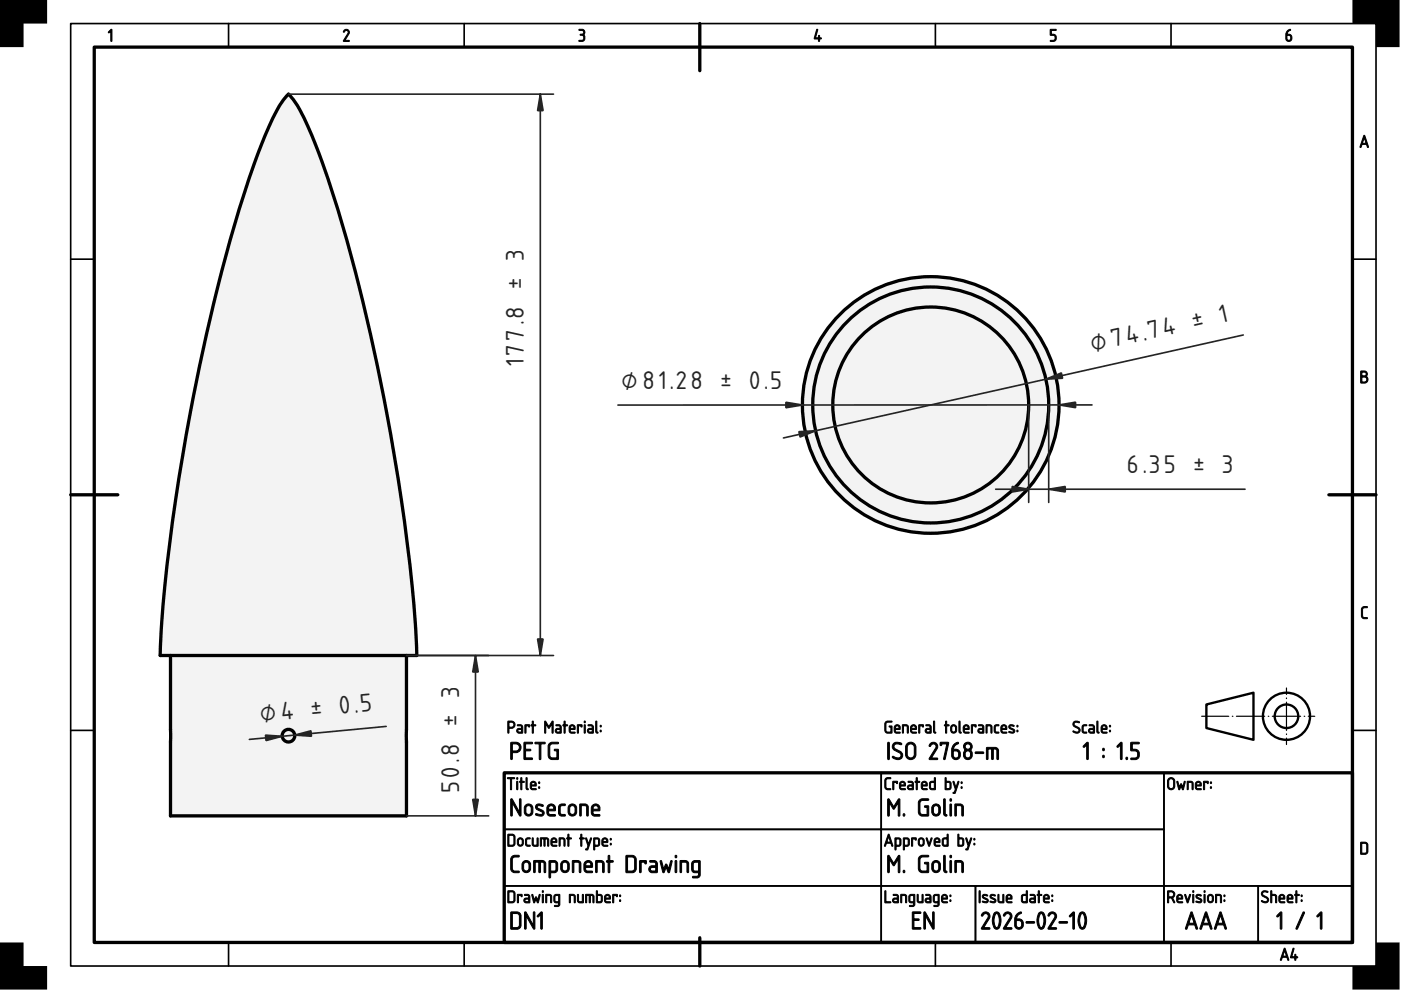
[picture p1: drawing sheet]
<svg xmlns="http://www.w3.org/2000/svg" width="297mm" height="210mm" viewBox="0 0 297 210" stroke-linecap="round" stroke-linejoin="round" font-family="sans-serif">
<defs><g id="words">
<g font-size="6.7" fill="#212529">
<text x="111.1" y="77.7" transform="rotate(-90 111.1 77.7)">177.8 ± 3</text>
<text x="231.6" y="74.6" transform="rotate(-13 231.6 74.6)">⌀74.74 ± 1</text>
<text x="131.8" y="82.4">⌀81.28 ± 0.5</text>
<text x="238.9" y="100.3">6.35 ± 3</text>
<text x="55.3" y="153.1" transform="rotate(-5 55.3 153.1)">⌀4 ± 0.5</text>
<text x="97.3" y="168.2" transform="rotate(-90 97.3 168.2)">50.8 ± 3</text>
</g>
</g></defs>
<path d="M20 10h266.7v189.8h-266.7zM148.4 5v10M15 104.9h10M281.8 104.9h9.9M106.9 163.9h179.8v35.9h-179.8zM148.4 198.8v6" fill="none" stroke="#000" stroke-width=".7"/>
<g fill="none" stroke="#000" stroke-width=".35">
<path d="M15 5h276.7v199.8h-276.7zM48.5 5v5M98.4 5v5M198.3 5v5M248.3 5v5M15 55h5M286.7 55h5M15 154.9h5M286.7 154.9h5M106.9 163.9h79.9v11.9h-79.9zM106.9 175.8h79.9v12h-79.9zM186.8 175.8h60v12h-60z"/>
<path d="M186.8 163.9h60v11.9h-60zM246.8 163.9h39.9v23.9h-39.9zM48.5 199.8v5M98.4 199.8v5M106.9 187.8h79.9v12h-79.9zM186.8 187.8h20v12h-20zM198.3 199.8v5M206.8 187.8h40v12h-40zM246.8 187.8h20v12h-20zM248.3 199.8v5M266.8 187.8h19.9v12h-19.9z"/>
</g>
<g fill="#000" stroke="#000" stroke-width=".21">
<path d="M23.5 6.3l.2 .1v2.2l-.1 .2-.1-.2v-2l-.4 .4-.1-.1zM72.9 6.4a.64 .64 0 0 1 .9-.1 .64 .64 0 0 1 .2 .9l-.9 1.4h.8l.1 .2h-1.2l.9-1.7a.44 .44 0 0 0-.2-.6 .44 .44 0 0 0-.6 .3l-.1-.1zM122.8 6.2a.75 .75 0 0 1 1 .2 .75 .75 0 0 1-.1 1 .82 .82 0 0 1 .2 1.1 .82 .82 0 0 1-1.2 .2l.1-.1a.76 .76 0 0 0 1-.7l-.1-.3-.7-.1v-.2a.47 .47 0 0 0 .6-.2 .47 .47 0 0 0-.1-.6l-.7-.1zM173.2 6.2l.2 .2-.5 1.6h.6l.1-.5 .2 .5 .4 .2-.4 .1-.2 .5-.1-.5-.9-.1zM222.7 6.2h1.1l.1 .1-.1 .2h-.9v.8a.8 .8 0 0 1 1 .5 .8 .8 0 0 1-.6 1l-.6-.1 .6-.1a.54 .54 0 0 0 .4-.6 .54 .54 0 0 0-.4-.5h-.6zM288.8 128.8l.3-.2h.8v.2l-.8 .1-.2 .2v1.4l.2 .4h.7l.1 .2-.8 .1-.4-.4-.1-1.6z"/>
<path d="M272.9 6.6l.6-.4 .1 .2a.79 .79 0 0 0-.6 .9 .75 .75 0 0 1 .9 .8 .75 .75 0 0 1-1.1 .5l-.2-.4a1.82 1.82 0 0 1 .3-1.6zM272.9 7.5v.7a.4 .4 0 0 0 .4 .4 .4 .4 0 0 0 .4-.4l-.2-.6z"/>
<path d="M289.2 28.7l.2 .1 .7 2.3-.1 .2-.3-.7h-.9l-.3 .7-.2-.1zM289.2 29.2l-.3 1.2h.7z"/>
<path d="M288.5 78.7l.7-.1a.65 .65 0 0 1 .6 .4 .65 .65 0 0 1-.1 .8 .77 .77 0 0 1 .3 .8 .77 .77 0 0 1-.6 .6h-.9zM288.7 80v1h.6a.52 .52 0 0 0 .5-.5 .52 .52 0 0 0-.5-.5zM288.7 78.9v.8h.6a.39 .39 0 0 0 .4-.4 .39 .39 0 0 0-.4-.4z"/>
<path d="M107.9 153.1v1.1h.6a.52 .52 0 0 0 .5-.6 .52 .52 0 0 0-.6-.5zM107.7 152.9h.1a1.18 1.18 0 0 1 1.2 .2 .78 .78 0 0 1 .1 .8 .78 .78 0 0 1-.6 .5h-.6v.9l-.2 .1zM109.9 154.8l-.1 .2 .2 .2h.6v-.5zM109.7 153.7h.8l.3 .5v1.2l-.8 .1a.52 .52 0 0 1-.5-.6 .52 .52 0 0 1 .5-.5h.6v-.4l-.9-.1zM111.3 153.7l1 .1-.1 .4-.1-.3h-.6v1.4l-.1 .2-.1-.2zM112.9 152.9l.2 .1v.7l.5 .1-.5 .1v1.4l-.1 .2-.2-.2v-1.4l-.2-.1 .2-.1zM115.5 152.9h.2l.7 1.2 .6-1.2h.3v2.5l-.3-.1v-1.8l-.6 .9-.7-.9v1.8l-.2 .1zM118 154.8v.2l.1 .2h.6v-.5zM117.9 153.7h.8l.3 .5v1.2l-.8 .1a.52 .52 0 0 1-.5-.6 .52 .52 0 0 1 .5-.5h.5v-.4l-.8-.1zM119.6 152.9l.2 .1v.7l.6 .1-.6 .1v1.4l-.1 .2-.1-.2v-1.4l-.3-.1 .3-.1zM121 154.1l-.1 .3h.8l-.2-.5zM120.9 153.8a.64 .64 0 0 1 .8 0 .64 .64 0 0 1 .1 .9h-.9l.1 .5 .9 .1-.7 .2a1.06 1.06 0 0 1-.3-1.7zM122.4 153.7l1 .1-.1 .4-.1-.3h-.6v1.4l-.1 .2-.1-.2zM123.9 153.7l.2 .1v1.5l-.1 .2-.1-.2zM123.8 153.1a.2 .2 0 0 1 .4 0 .2 .2 0 0 1-.4 0zM124.9 154.8l-.1 .2 .1 .2h.7v-.5zM124.7 153.7h.8l.3 .5v1.2l-.8 .1a.52 .52 0 0 1-.5-.6 .52 .52 0 0 1 .5-.5h.6l-.1-.4-.8-.1zM126.3 152.9l.2 .1v2l.3 .3-.1 .2-.3-.2-.1-.2zM127.3 154.9h.2v.2h-.2zM127.3 153.8h.2v.3h-.2z"/>
<path d="M108.6 157.7v1.5h.8a.75 .75 0 0 0 .7-.8 .75 .75 0 0 0-.8-.7zM108.3 157.4h.2a1.69 1.69 0 0 1 1.7 .3 1.1 1.1 0 0 1 .2 1.2 1.1 1.1 0 0 1-1 .7h-.8v1.2v.2h-.3zM111.1 157.4h1.8v.3h-.2h-1.3v1.2h1l.2 .1-.2 .2h-1v1.5h1.3l.2 .3h-1.8zM113.5 157.4h1.9l.2 .1-.2 .2h-.7v3.2l-.2 .2-.2-.2v-3.2h-.8zM116.5 157.6l.6-.2h1.3v.3h-.2l-1.3 .1-.3 .5v2l.3 .4h1.2v-1.5h-.4l-.2-.2 .2-.2 .7 .1v2.1h-1.5l-.6-.4-.1-2.4z"/>
<path d="M187.8 153.1l.4-.2h.9l-.1 .2-.9 .1-.3 .3v1.3l.3 .4h.8v-1l-.4-.2 .1-.1 .5 .1v1.4l-.9 .1-.5-.3-.1-1.7zM189.9 154.1l-.1 .3h.8l-.2-.5zM189.8 153.8a.64 .64 0 0 1 .9 0 .64 .64 0 0 1 .1 .9h-1l.2 .5 .9 .1-.8 .2a1.06 1.06 0 0 1-.3-1.7zM191.3 153.7a.88 .88 0 0 1 1.3 .5l-.1 1.3-.2-.2v-1.2l-.7-.2v1.4l-.3 .1zM193.4 154.1l-.1 .3h.8l-.2-.5zM193.3 153.8a.64 .64 0 0 1 .8 0 .64 .64 0 0 1 .1 .9h-.9l.1 .5 .9 .1-.7 .2a1.06 1.06 0 0 1-.3-1.7zM194.8 153.7l1 .1-.1 .4-.1-.3h-.6v1.4l-.1 .2-.1-.2zM196.5 154.8l-.1 .2 .2 .2h.6v-.5zM196.3 153.7h.8l.3 .5v1.2l-.8 .1a.52 .52 0 0 1-.5-.6 .52 .52 0 0 1 .5-.5h.6v-.4l-.9-.1zM197.9 152.9l.3 .1v2l.2 .3-.1 .2-.3-.2-.1-.2zM200.5 152.9l.2 .1v.7l.5 .1-.5 .1v1.4l-.1 .2-.1-.2v-1.4l-.3-.1 .3-.1zM201.9 154l-.1 .8a.4 .4 0 0 0 .4 .4 .4 .4 0 0 0 .4-.4l-.1-.8zM201.8 153.8a.64 .64 0 0 1 1 .4v.6a.64 .64 0 0 1-.6 .6 .64 .64 0 0 1-.7-.6l.1-.7zM203.3 152.9l.3 .1v2l.2 .3-.1 .2-.3-.2-.1-.2zM204.5 154.1v.3h.7l-.2-.5zM204.4 153.8a.64 .64 0 0 1 .9 0 .64 .64 0 0 1 .1 .9h-.9l.1 .5 .9 .1-.8 .2a1.06 1.06 0 0 1-.3-1.7zM206 153.7l1 .1-.1 .4-.2-.3h-.5v1.4l-.1 .2-.2-.2zM207.6 154.8v.2l.1 .2h.6v-.5zM207.5 153.7h.8l.3 .5v1.2l-.8 .1a.52 .52 0 0 1-.5-.6 .52 .52 0 0 1 .5-.5h.5v-.4l-.8-.1zM209.1 153.7a.88 .88 0 0 1 1.2 .5l-.1 1.3-.1-.2v-1.2l-.8-.2v1.4l-.2 .1zM210.9 153.8l.8-.2 .1 .3a.52 .52 0 0 0-.6 0 .52 .52 0 0 0-.2 .6l.1 .6 .7 .2a.65 .65 0 0 1-.8 .1 .65 .65 0 0 1-.2-.8zM212.5 154.1l-.1 .3h.8l-.2-.5zM212.4 153.8a.64 .64 0 0 1 .9 0 .64 .64 0 0 1 .1 .9h-1l.2 .5 .9 .1-.8 .2a1.06 1.06 0 0 1-.3-1.7zM214 153.8a.61 .61 0 0 1 1 .2l-.6-.1-.3 .2 .8 .5a.52 .52 0 0 1 .1 .7 .52 .52 0 0 1-.8 .1l-.3-.1 .2-.2a.45 .45 0 0 0 .4 .2 .45 .45 0 0 0 .4-.4l-.9-.5-.1-.3zM215.6 154.9h.2v.2h-.2zM215.6 153.8h.2v.3h-.2z"/>
<path d="M227.7 153.1a.99 .99 0 0 1 1.2 0l-.1 .2a.6 .6 0 0 0-.7-.2 .6 .6 0 0 0-.3 .6l.8 .5a.73 .73 0 0 1 0 1.2 .73 .73 0 0 1-1.1-.4h.1a.61 .61 0 0 0 .7 .2 .61 .61 0 0 0 .4-.5l-1.1-.7-.1-.5zM229.5 153.8l.8-.2 .1 .3a.52 .52 0 0 0-.6 0 .52 .52 0 0 0-.1 .6v.6l.7 .2a.65 .65 0 0 1-.8 .1 .65 .65 0 0 1-.2-.8zM231.1 154.8l-.1 .2 .2 .2h.6v-.5zM230.9 153.7h.9l.3 .5-.1 1.2-.7 .1a.52 .52 0 0 1-.5-.6 .52 .52 0 0 1 .5-.5h.5v-.4l-.9-.1zM232.6 152.9l.2 .1v2l.2 .3-.1 .2-.3-.2-.1-.2zM233.8 154.1l-.1 .3h.8l-.2-.5zM233.7 153.8a.64 .64 0 0 1 .8 0 .64 .64 0 0 1 .1 .9h-.9l.1 .5 .9 .1-.7 .2a1.06 1.06 0 0 1-.3-1.7zM235.2 154.9h.2v.2h-.2zM235.2 153.8h.2v.3h-.2z"/>
<path d="M230.4 157.5l.2-.1 .1 .2v3.2l-.1 .2-.2-.2v-2.8l-.5 .4-.2-.1zM233.8 160.2h.3v.4h-.3zM233.8 158.7h.3v.4h-.3zM237.6 157.5l.1-.1 .2 .2v3.2l-.2 .2-.1-.2v-2.8l-.5 .4-.3-.1zM238.8 160.6h.2v.4h-.2zM239.8 157.4h1.6l.2 .2-.2 .1h-1.3v1.2a1.14 1.14 0 0 1 1.4 .7 1.14 1.14 0 0 1-.8 1.5h-.8l-.2-.2 .2-.2h.7a.77 .77 0 0 0 .6-.8 .77 .77 0 0 0-.6-.7h-.8z"/>
<path d="M107.6 164.9h1.4l.1 .1-.6 .1v2.2l-.2 .2-.1-.2v-2.2h-.6zM109.6 165.7l.2 .1v1.5l-.1 .1-.2-.1zM109.5 165.1a.2 .2 0 0 1 .4 0 .2 .2 0 0 1-.4 0zM110.4 164.9l.3 .1v.7l.5 .1-.5 .1v1.4l-.2 .2-.1-.2v-1.4l-.3-.1 .3-.1zM111.6 164.9l.2 .1v2l.2 .3-.1 .2-.3-.2-.1-.2zM112.8 166l-.1 .4h.8l-.3-.5zM112.6 165.8a.64 .64 0 0 1 .9 0 .64 .64 0 0 1 .1 .9h-.9l.1 .5 .9 .1-.8 .2a1.06 1.06 0 0 1-.3-1.7zM114.2 166.8h.2v.3h-.2zM114.2 165.8h.2v.3h-.2z"/>
<path d="M107.9 177.1v2.1h.8l.3-.4-.1-1.4-.2-.3zM107.7 176.9h1.1l.4 .4v1.7l-.4 .4h-1.1zM110.1 178l-.2 .8a.4 .4 0 0 0 .5 .4 .4 .4 0 0 0 .3-.4l-.1-.8zM109.9 177.8a.64 .64 0 0 1 1.1 .4v.6a.64 .64 0 0 1-.7 .6 .64 .64 0 0 1-.6-.6v-.7zM111.5 177.8l.8-.2 .1 .2a.52 .52 0 0 0-.6 .1 .52 .52 0 0 0-.1 .6v.5l.7 .3a.65 .65 0 0 1-.8 .1 .65 .65 0 0 1-.2-.8zM112.9 177.7l.2 .1v1.2l.2 .2h.6v-1.4l.1-.2 .1 .2v1.6h-1a1.76 1.76 0 0 1-.2-1.7zM114.6 177.6l1.4 .1a1.46 1.46 0 0 1 .2 1.7l-.1-.1v-1.3l-.3-.1h-.2v1.4l-.1 .1-.2-.1v-1.4h-.5v1.4l-.2 .1zM117.1 178v.4h.7l-.2-.5zM117 177.8a.64 .64 0 0 1 .9 0 .64 .64 0 0 1 .1 .9h-1l.2 .5 .9 .1-.8 .1a1.06 1.06 0 0 1-.3-1.6zM118.6 177.7a.88 .88 0 0 1 1.2 .5l-.1 1.2-.1-.1-.1-1.3-.7-.1v1.4l-.2 .1zM120.4 176.9l.2 .1v.6l.6 .2-.6 .1v1.4l-.1 .1-.1-.1v-1.4l-.3-.1 .3-.2zM123.2 176.9l.2 .1v.6l.5 .2-.5 .1v1.4l-.2 .1-.1-.1v-1.4l-.2-.1 .2-.2zM124.2 177.7l.2 .1 .4 1.1 .4-1.2 .1-.1 .1 .2-.9 2.4-.4-.1 .3-.1 .2-.7zM126.1 177.9v1.3h.7l.1-.3v-.8l-.2-.2zM125.9 177.7a.86 .86 0 0 1 1.3 .5v.3a.7 .7 0 0 1-.5 .9h-.6v.8h-.2zM127.9 178v.4h.7l-.2-.5zM127.8 177.8a.64 .64 0 0 1 .9 0 .64 .64 0 0 1 .1 .9h-1l.2 .5 .9 .1-.8 .1a1.06 1.06 0 0 1-.3-1.6zM129.4 178.8h.2v.3h-.2zM129.4 177.8h.2v.3h-.2z"/>
<path d="M108.3 169.4l.3 .1 1.5 2.7v-2.7l.1-.1h.2v3.6l-.3-.1-1.5-2.7v2.6v.2h-.3zM111.7 170.9l-.2 .3v.9a.57 .57 0 0 0 .6 .6 .57 .57 0 0 0 .5-.6v-.8l-.1-.3-.4-.2zM111.5 170.7a.92 .92 0 0 1 1.5 .6 1.51 1.51 0 0 1-.3 1.5 .92 .92 0 0 1-1 .2 .92 .92 0 0 1-.5-.9v-1zM113.7 170.7a1.19 1.19 0 0 1 1.5 .1l-.2 .2-.6-.2a.34 .34 0 0 0-.4 .1 .34 .34 0 0 0-.1 .4l1.1 .5a.71 .71 0 0 1 .2 1 .71 .71 0 0 1-1 .2l-.6-.2v-.3h.2a.78 .78 0 0 0 1.2-.1l-.2-.3-.9-.4a.65 .65 0 0 1-.2-1zM116.4 171l-.1 .6h1.1a.58 .58 0 0 0-.2-.7 .58 .58 0 0 0-.8 .1zM116.3 170.7a.92 .92 0 0 1 1.2 0 .92 .92 0 0 1 .1 1.2h-1.3l.2 .7 1.1 .1 .2 .2-.2 .1h-.9a.89 .89 0 0 1-.8-1.1 1.14 1.14 0 0 1 .4-1.2zM118.6 170.7a1.11 1.11 0 0 1 1.3-.1l-.1 .2a.86 .86 0 0 0-1 .5v1.2l.2 .1 .8 .1 .1 .2a.96 .96 0 0 1-1.2 0 .96 .96 0 0 1-.3-1.2v-.7zM121 170.9l-.2 .3v.9a.57 .57 0 0 0 .6 .6 .57 .57 0 0 0 .5-.6v-.8l-.2-.3-.3-.2zM120.8 170.7a.92 .92 0 0 1 1.5 .6 1.51 1.51 0 0 1-.3 1.5 .92 .92 0 0 1-1 .2 .92 .92 0 0 1-.6-.9l.1-1zM122.9 170.5a1.44 1.44 0 0 1 1.8 .5v1.8l-.1 .2-.2-.2v-1.8l-.4-.2h-.8v2l-.1 .2a3.9 3.9 0 0 1-.2-2.5zM125.9 171l-.2 .6h1.2a.58 .58 0 0 0-.3-.7 .58 .58 0 0 0-.7 .1zM125.7 170.7a.92 .92 0 0 1 1.2 0 .92 .92 0 0 1 .1 1.2h-1.3l.2 .7 1.1 .1 .2 .2-.2 .1h-.9a.89 .89 0 0 1-.7-1.1 1.14 1.14 0 0 1 .3-1.2z"/>
<path d="M187.8 165l.3-.1h.7v.2l-.7 .1-.2 .2-.1 1.4 .3 .4h.7v.2h-.8l-.4-.4v-1.5zM189.3 165.7l1 .1-.1 .4-.1-.3h-.6v1.4l-.1 .1-.1-.1zM191 166v.4h.7l-.2-.5zM190.9 165.8a.64 .64 0 0 1 .9 0 .64 .64 0 0 1 .1 .9h-1l.2 .5 .9 .1-.8 .2a1.06 1.06 0 0 1-.3-1.7zM192.7 166.7l-.1 .3 .2 .2h.6v-.5zM192.5 165.7h.9l.3 .4-.1 1.3-.7 .1a.52 .52 0 0 1-.5-.6 .52 .52 0 0 1 .5-.5h.5v-.4l-.9-.1zM194.3 164.9l.2 .1v.7l.5 .1-.5 .1v1.4l-.1 .2-.2-.2v-1.4l-.2-.1 .2-.1zM195.7 166l-.1 .4h.8l-.2-.5zM195.5 165.8a.64 .64 0 0 1 .9 0 .64 .64 0 0 1 .1 .9h-.9l.1 .5 .9 .1-.8 .2a1.06 1.06 0 0 1-.3-1.7zM197.4 165.9l-.1 .3v.9l.8 .1v-1.3zM197.2 165.8l.2-.1 .7-.1v-.6l.2-.1v2.5h-.9l-.3-.3zM200.6 165.9v1.3h.5a.91 .91 0 0 0 .2-1.2zM200.4 164.9l.2 .1v.6l.7 .1 .3 .3 .1 1-.4 .4-.9-.1zM202.1 165.7l.2 .1 .4 1.1 .4-1.1 .1-.1 .1 .1-.9 2.4-.4-.1 .3-.1 .2-.7zM203.8 166.8h.2v.3h-.2zM203.8 165.8h.2v.3h-.2z"/>
<path d="M188.3 176.9l.2 .1 .8 2.3-.1 .1-.3-.6h-1l-.2 .6-.2-.1zM188.4 177.4l-.4 1.1h.8zM190 177.9v1.3h.6l.2-.3v-.8l-.2-.2zM189.8 177.7a.86 .86 0 0 1 1.2 .5v.3a.7 .7 0 0 1-.5 .9h-.5v.8h-.2zM191.8 177.9v1.3h.6l.2-.3-.1-.8-.1-.2zM191.5 177.7a.86 .86 0 0 1 1.3 .5v.3a.7 .7 0 0 1-.5 .9h-.5l-.1 .8h-.2zM193.3 177.7h1l-.1 .4-.2-.2h-.5v1.4l-.1 .1-.1-.1zM195.1 178l-.2 .8a.4 .4 0 0 0 .4 .4 .4 .4 0 0 0 .4-.4l-.1-.8zM194.9 177.8a.64 .64 0 0 1 1.1 .4v.6a.64 .64 0 0 1-.7 .6 .64 .64 0 0 1-.6-.6v-.7zM196.4 177.7l.2 .1 .4 1.1 .4-1.2h.2l-.6 1.7zM198.4 178l-.1 .4h.8l-.2-.5zM198.3 177.8a.64 .64 0 0 1 .8 0 .64 .64 0 0 1 .1 .9h-.9l.1 .5 .9 .1-.8 .1a1.06 1.06 0 0 1-.2-1.6zM200.1 177.9l-.1 .3v.8l.8 .2v-1.3zM199.9 177.8l.2-.2h.7v-.6l.2-.1v2.5h-.9l-.3-.3zM203.3 177.9v1.3h.5a.91 .91 0 0 0 .2-1.2zM203.1 176.9l.2 .1v.6l.7 .1 .3 .3 .1 1-.4 .4-.9-.1zM204.8 177.7l.2 .1 .4 1.1 .4-1.2 .1-.1 .1 .2-.9 2.4-.4-.1 .3-.1 .2-.7zM206.5 178.8h.2v.3h-.2zM206.5 177.8h.2v.3h-.2z"/>
<path d="M188.2 157.4h.3l.1 .2v3.2l-.2 .3-.2-.3zM189.4 157.6a1.41 1.41 0 0 1 1.8 .1l-.2 .2a.92 .92 0 0 0-1.5 .4l.4 .5a1.9 1.9 0 0 1 1.5 1.1 1.07 1.07 0 0 1-.6 1.1 1.07 1.07 0 0 1-1.2-.1l-.4-.3 .2-.3a1.19 1.19 0 0 0 1.6 0 .58 .58 0 0 0-.3-.7l-1.4-.8-.1-.5zM192.6 157.9l-.2 .6v1.5a.75 .75 0 0 0 .7 .7 .75 .75 0 0 0 .7-.7v-1.5a.75 .75 0 0 0-.4-.7 .75 .75 0 0 0-.8 .1zM192.3 157.7a1.1 1.1 0 0 1 1.2-.3 1.1 1.1 0 0 1 .7 1.1v1.4a1.1 1.1 0 0 1-1.1 1.2 1.1 1.1 0 0 1-1.1-1.1v-1.9zM197.2 157.6a.92 .92 0 0 1 1.3 0 .92 .92 0 0 1 .2 1.2l-1.2 1.9h1.1l.2 .1v.2h-1.8v-.2l1.3-2.1a.6 .6 0 0 0-.2-1 .6 .6 0 0 0-.8 .5l-.3-.1zM199.4 157.4h1.5l.2 .1-.7 3.4-.2 .2-.1-.2 .6-3.2h-1l-.2 .4-.2-.2zM202.2 157.9l.8-.5 .2 .2a1.88 1.88 0 0 0-1.1 1.3 1.12 1.12 0 0 1 1.5 .9 1.12 1.12 0 0 1-1.2 1.2l-.5-.4-.1-.4a2.91 2.91 0 0 1 .2-2.1zM202.1 159.2v1a.57 .57 0 0 0 .6 .5 .57 .57 0 0 0 .6-.5l-.2-.8-.3-.2zM204.8 159.4a.8 .8 0 0 0 .4 1.3 .71 .71 0 0 0 .6-.9 .71 .71 0 0 0-1-.4zM204.6 158.3a.6 .6 0 0 0 1.2 0 .6 .6 0 0 0-1.2 0zM204.6 157.6a.92 .92 0 0 1 1.3 .1 .92 .92 0 0 1-.1 1.3 1.07 1.07 0 0 1 .3 1.5 1.07 1.07 0 0 1-1.5 .3l-.3-.6a1.15 1.15 0 0 1 .4-1.2 .92 .92 0 0 1-.1-1.4zM206.8 159.5l1.6-.1 .2 .2-.2 .2h-1.5l-.1-.1zM209.2 158.5h1.7a.84 .84 0 0 1 .8 1.1v1.2l-.2 .2-.1-.2-.1-1.7-.2-.3h-.5v2v.2h-.3l-.1-2.2h-.7v2.1l-.1 .1h-.2z"/>
<path d="M188.2 169.4h.3l1 1.6 1-1.5 .2-.1 .1 3.6h-.3l-.1-.2v-2.6l-.9 1.4-.9-1.4v2.6l-.1 .2h-.3zM191.5 172.6h.3v.4h-.3zM195 169.6l.6-.2h1.3v.3h-.2l-1.4 .1-.2 .5v1.9l.3 .4 1.2 .1v-1.5h-.4l-.2-.2 .2-.2 .7 .1v2.1h-1.6l-.5-.4-.1-2.4zM198.1 170.9l-.2 .3v.9a.57 .57 0 0 0 .6 .6 .57 .57 0 0 0 .5-.6v-.8l-.2-.3-.3-.2zM197.9 170.7a.92 .92 0 0 1 1.5 .6 1.51 1.51 0 0 1-.3 1.5 .92 .92 0 0 1-1 .2 .92 .92 0 0 1-.6-.9l.1-1zM200.1 169.4h.3v.2v2.8l.4 .5a.52 .52 0 0 1-.7-.1 .52 .52 0 0 1 0-.7zM201.4 170.5h.3l.1 .2v2.1l-.2 .2-.2-.2zM201.4 169.6a.25 .25 0 0 1 .5 0 .25 .25 0 0 1-.5 0zM202.5 170.5a1.44 1.44 0 0 1 1.7 .5l.1 1.8-.2 .2-.2-.2v-1.8l-.3-.2h-.8v2l-.2 .2a3.9 3.9 0 0 1-.1-2.5z"/>
<path d="M248 165.2l-.2 .4v1.1a.52 .52 0 0 0 .5 .5 .52 .52 0 0 0 .5-.5v-1.3l-.5-.3zM247.8 165.1a.77 .77 0 0 1 .8-.2 .77 .77 0 0 1 .5 .7v1.1a.77 .77 0 0 1-.8 .8 .77 .77 0 0 1-.8-.8l.1-1.3zM249.5 165.7h.2l.3 1.2 .4-.7 .4 .7 .3-1.1 .2-.1-.4 1.7-.2-.1-.3-.7-.3 .7-.2 .1zM251.7 165.7a.88 .88 0 0 1 1.3 .5l-.1 1.2-.2-.1v-1.3l-.8-.1v1.4l-.2 .1zM253.8 166l-.1 .4h.8l-.3-.5zM253.6 165.8a.64 .64 0 0 1 .9 0 .64 .64 0 0 1 .1 .9h-.9l.1 .5 .9 .1-.8 .2a1.06 1.06 0 0 1-.3-1.7zM255.2 165.7l1 .1-.1 .4-.2-.3h-.5v1.4l-.1 .1-.1-.1zM256.6 166.8h.2v.3h-.2zM256.6 165.8h.2v.3h-.2z"/>
<path d="M107.9 189.1v2.1h.8l.3-.4-.1-1.5-.2-.2zM107.7 188.9h1.1l.4 .4v1.7l-.4 .4h-1.1zM109.7 189.7h1l-.1 .4-.1-.2h-.6v1.4l-.1 .1-.1-.1zM111.4 190.7l-.1 .3 .2 .2h.6v-.6zM111.2 189.6l.9 .1 .2 .4v1.3h-.7a.52 .52 0 0 1-.5-.5 .52 .52 0 0 1 .5-.5h.5v-.4l-.9-.2zM112.8 189.7h.2l.3 1.2 .3-.8 .4 .8 .3-1.2h.2l-.4 1.7-.2-.1-.3-.7-.2 .7-.2 .1zM115 189.7l.2 .1v1.5l-.1 .1-.1-.1zM115 189a.17 .17 0 0 1 .3 0 .17 .17 0 0 1-.3 0zM115.7 189.6a.88 .88 0 0 1 1.3 .6l-.1 1.2-.2-.1v-1.3l-.8-.1v1.4l-.2 .1zM117.8 190l-.1 1 .1 .2h.7v-1.3zM117.6 189.8l1-.2a4 4 0 0 1 .1 2.3 .86 .86 0 0 1-1.2 .2l.8-.2 .1-.5a.72 .72 0 0 1-.8-.1 .72 .72 0 0 1-.2-.7zM120.7 189.6a.88 .88 0 0 1 1.3 .6l-.1 1.2-.2-.1v-1.3l-.8-.1v1.4l-.2 .1zM122.5 189.7l.2 .1v1.2l.2 .2h.6v-1.4l.1-.2 .1 .2v1.6h-1a1.76 1.76 0 0 1-.2-1.7zM124.2 189.6h1.4a1.46 1.46 0 0 1 .2 1.8l-.1-.1v-1.3l-.3-.1h-.2v1.4l-.1 .1-.2-.1v-1.4h-.5v1.4l-.2 .1zM126.7 189.9v1.3h.5a.91 .91 0 0 0 .2-1.3zM126.5 188.9l.2 .1v.6h.7l.3 .3v1.1l-.3 .4-1-.1zM128.5 190l-.1 .4h.8l-.2-.5zM128.4 189.8a.64 .64 0 0 1 .8 0 .64 .64 0 0 1 .1 .8h-.9l.1 .5 .9 .2-.7 .1a1.06 1.06 0 0 1-.3-1.6zM129.9 189.7h1l-.1 .4-.1-.2h-.6v1.4l-.1 .1-.1-.1zM131.4 190.8h.2v.3h-.2zM131.4 189.8h.2v.3h-.2z"/>
<path d="M108.6 193.7v3l1.2-.1 .3-.5v-2l-.4-.4zM108.3 193.4h1.5l.6 .6v2.4l-.6 .6h-1.5zM111.3 193.4h.3l1.5 2.8v-2.7v-.1h.3v3.6l-.3-.1-1.5-2.7v2.6l-.1 .2h-.2zM114.6 193.4l.2-.1 .2 .2v3.3l-.2 .2-.2-.2v-2.9l-.5 .5-.2-.1z"/>
<path d="M108.6 181.6a1.46 1.46 0 0 1 1.5-.1l-.2 .2-1 .1-.3 .5 .1 2.1 .4 .3h1l-.2 .3h-1l-.5-.5-.1-2.3zM111.2 182.9l-.2 .3v.9a.57 .57 0 0 0 .6 .6 .57 .57 0 0 0 .6-.6l-.1-.9-.1-.2-.4-.2zM111 182.6a.92 .92 0 0 1 1.5 .7 1.51 1.51 0 0 1-.3 1.5 .92 .92 0 0 1-1 .1 .92 .92 0 0 1-.5-.8v-1zM113.2 182.5l1.7-.1a.84 .84 0 0 1 .8 1.2v1.2l-.2 .2-.2-.2v-1.8l-.2-.2h-.5v2v.2h-.3l-.1-2.2h-.7v2l-.1 .2h-.2zM116.7 182.8v1.9l1-.1 .2-.3-.1-1.2-.1-.2zM116.4 182.5a1.38 1.38 0 0 1 1.8 .5v.2a1.71 1.71 0 0 1-.5 1.8h-1v1.1h-.3zM119.4 182.9l-.2 .3v.9a.57 .57 0 0 0 .6 .6 .57 .57 0 0 0 .6-.6l-.1-.9-.1-.2-.4-.2zM119.2 182.6a.92 .92 0 0 1 1.5 .7 1.51 1.51 0 0 1-.3 1.5 .92 .92 0 0 1-1 .1 .92 .92 0 0 1-.5-.8v-1zM121.4 182.5a1.44 1.44 0 0 1 1.7 .5l.1 1.8-.2 .2-.2-.2v-1.8l-.3-.2h-.8v2l-.2 .2a3.9 3.9 0 0 1-.1-2.5zM124.3 183l-.1 .6h1.1a.58 .58 0 0 0-.3-.7 .58 .58 0 0 0-.7 .1zM124.1 182.7a.92 .92 0 0 1 1.2 0 .92 .92 0 0 1 .2 1.2h-1.3l.1 .7 1.1 .1 .2 .2-.2 .1h-.9a.89 .89 0 0 1-.7-1.1 1.14 1.14 0 0 1 .3-1.2zM126.3 182.5a1.44 1.44 0 0 1 1.8 .5v1.8l-.2 .2-.1-.2-.1-1.8-.3-.2h-.8v2l-.2 .2a3.9 3.9 0 0 1-.1-2.5zM129 181.4h.2l.1 .1v1h.5l.2 .2-.2 .1h-.5v2l-.2 .2-.2-.2v-2l-.3-.2 .3-.1zM133.1 181.7v3l1.2-.1 .2-.5v-2l-.4-.4zM132.7 181.4h1.6l.6 .6v2.4l-.6 .6h-1.6zM135.6 182.5l1.3-.1 .2 .2-.2 .6-.2-.1v-.3h-.8v2l-.1 .2a3.9 3.9 0 0 1-.2-2.5zM138 184l-.1 .4 .2 .2 .9 .1v-.8zM137.8 182.5h1.1l.5 .5v1.9l-.2 .1h-.9a.74 .74 0 0 1-.8-.7 .74 .74 0 0 1 .8-.7h.7v-.6l-.2-.2h-1zM140 182.5l.3 .1 .4 1.6 .5-1 .6 1 .4-1.6 .3-.1-.6 2.5-.3-.1-.4-1-.3 1-.3 .1zM143.2 182.5h.2l.1 .1v2.2l-.2 .2-.2-.2zM143.1 181.6a.25 .25 0 0 1 .5 0 .25 .25 0 0 1-.5 0zM144.2 182.5a1.44 1.44 0 0 1 1.8 .5v1.8l-.2 .2-.2-.2v-1.8l-.3-.2h-.8v2l-.2 .2a3.9 3.9 0 0 1-.1-2.5zM147.1 182.9l-.1 .3v1.2l.2 .3h.9v-1.9zM146.8 182.7l.6-.2h1l.1 3a.79 .79 0 0 1-1.1 .6h-.5v-.3h1l.1-.2 .1-.6a1.06 1.06 0 0 1-1.4-.5l-.1-1.3z"/>
<path d="M187.6 188.9l.2 .1v2.2h.9l.1 .2h-1.2zM189.5 190.7v.3l.1 .2h.7v-.6zM189.4 189.6l.8 .1 .3 .4v1.3h-.8a.52 .52 0 0 1-.5-.5 .52 .52 0 0 1 .5-.5h.6l-.1-.4-.8-.2zM191 189.6a.88 .88 0 0 1 1.2 .6l-.1 1.2-.1-.1v-1.3l-.8-.1v1.4l-.2 .1zM193 190l-.1 1 .2 .2h.6v-1.3zM192.8 189.8l1-.2a4 4 0 0 1 .1 2.3 .86 .86 0 0 1-1.1 .2l.8-.2 .1-.5a.72 .72 0 0 1-.8-.1 .72 .72 0 0 1-.2-.7zM194.5 189.7l.2 .1v1.2l.2 .2h.6v-1.4l.1-.2 .1 .2v1.6h-1a1.76 1.76 0 0 1-.2-1.7zM196.4 190.7v.3l.1 .2h.7v-.6zM196.3 189.6l.8 .1 .3 .4v1.3h-.8a.52 .52 0 0 1-.5-.5 .52 .52 0 0 1 .5-.5h.6l-.1-.4-.8-.2zM198.2 190l-.1 1 .2 .2h.6v-1.3zM198 189.8l1-.2a4 4 0 0 1 .1 2.3 .86 .86 0 0 1-1.1 .2l.7-.2 .2-.5a.72 .72 0 0 1-.8-.1 .72 .72 0 0 1-.2-.7zM200 190l-.1 .4h.7l-.2-.5zM199.8 189.8a.64 .64 0 0 1 .9 0 .64 .64 0 0 1 .1 .8h-.9l.1 .5 .9 .2-.8 .1a1.06 1.06 0 0 1-.3-1.6zM201.4 190.8h.2v.3h-.2zM201.4 189.8h.2v.3h-.2z"/>
<path d="M188.2 181.4h.3l1 1.6 1-1.6h.2l.1 3.6h-.3l-.1-.2v-2.6l-.9 1.4-.9-1.4v2.6l-.1 .2h-.3zM191.5 184.6h.3v.4h-.3zM195 181.6l.6-.3 1.3 .1v.2l-.2 .1-1.4 .1-.2 .5v1.9l.3 .4 1.2 .1v-1.5h-.4l-.2-.2 .2-.2 .7 .1v2.1h-1.6l-.5-.4-.1-2.4zM198.1 182.9l-.2 .3v.9a.57 .57 0 0 0 .6 .6 .57 .57 0 0 0 .5-.6v-.9l-.2-.2-.3-.2zM197.9 182.6a.92 .92 0 0 1 1.5 .7 1.51 1.51 0 0 1-.3 1.5 .92 .92 0 0 1-1 .1 .92 .92 0 0 1-.6-.8l.1-1zM200.1 181.4h.3v.2v2.8l.4 .5a.52 .52 0 0 1-.7-.1 .52 .52 0 0 1 0-.7zM201.4 182.5h.3l.1 .1v2.2l-.2 .2-.2-.2zM201.4 181.6a.25 .25 0 0 1 .5 0 .25 .25 0 0 1-.5 0zM202.5 182.5a1.44 1.44 0 0 1 1.7 .5l.1 1.8-.2 .2-.2-.2v-1.8l-.3-.2h-.8v2l-.2 .2a3.9 3.9 0 0 1-.1-2.5z"/>
<path d="M193.5 193.4h1.7v.2l-.1 .1h-1.3v1.1h.9l.2 .2-.2 .2h-.9v1.5h1.3l.1 .3h-1.7zM195.9 193.4h.3l1.5 2.8v-2.7l.1-.1h.2v3.6l-.3-.1-1.5-2.7v2.6v.2h-.3z"/>
<path d="M207.6 188.9l.2 .1v2.3l-.1 .1-.1-.1zM208.4 189.8a.61 .61 0 0 1 1 .2l-.7-.1-.2 .2 .8 .5a.52 .52 0 0 1 .1 .7 .52 .52 0 0 1-.8 .1l-.3-.2 .1-.1a.45 .45 0 0 0 .5 .1 .45 .45 0 0 0 .4-.3l-.9-.5-.1-.3zM210 189.8a.61 .61 0 0 1 1 .2l-.6-.1-.3 .2 .8 .5a.52 .52 0 0 1 .1 .7 .52 .52 0 0 1-.7 .1l-.4-.2 .2-.1a.45 .45 0 0 0 .4 .1 .45 .45 0 0 0 .4-.3l-.9-.5-.1-.3zM211.6 189.7l.2 .1v1.2l.3 .2h.5v-1.4l.1-.2 .2 .2-.1 1.6h-.9a1.76 1.76 0 0 1-.3-1.7zM213.6 190v.4h.7l-.2-.5zM213.5 189.8a.64 .64 0 0 1 .9 0 .64 .64 0 0 1 .1 .8h-1l.2 .5 .9 .2-.8 .1a1.06 1.06 0 0 1-.3-1.6zM216.9 189.9l-.1 .3v.8l.8 .2v-1.3zM216.7 189.8l.2-.2h.7v-.6l.2-.1v2.5h-.9l-.3-.3zM218.6 190.7l-.1 .3 .2 .2h.6v-.6zM218.4 189.6l.8 .1 .3 .4v1.3h-.7a.52 .52 0 0 1-.5-.5 .52 .52 0 0 1 .5-.5h.5v-.4l-.9-.2zM220.2 188.9l.2 .1v.6l.5 .2-.5 .1v1.4l-.1 .1-.2-.1v-1.4l-.2-.1 .2-.2zM221.5 190v.4h.7l-.2-.5zM221.4 189.8a.64 .64 0 0 1 .9 0 .64 .64 0 0 1 .1 .8h-.9l.1 .5 .9 .2-.8 .1a1.06 1.06 0 0 1-.3-1.6zM223 190.8h.2v.3h-.2zM223 189.8h.2v.3h-.2z"/>
<path d="M208.3 193.6a.92 .92 0 0 1 1.3-.1 .92 .92 0 0 1 .1 1.3l-1.1 1.9h1.1h.2l-.1 .3h-1.7v-.2l1.3-2.2a.6 .6 0 0 0-.2-.9 .6 .6 0 0 0-.9 .5l-.2-.1zM211.2 193.7l-.4 1.3a2.07 2.07 0 0 0 .5 1.7 2.3 2.3 0 0 0 .5-2.3l-.2-.6zM210.9 193.5a.84 .84 0 0 1 .9 0 .84 .84 0 0 1 .3 .9l.1 .9a2.09 2.09 0 0 1-.7 1.7h-.2a1.53 1.53 0 0 1-.9-1.7l.2-1.2zM213 193.6a.92 .92 0 0 1 1.2-.1 .92 .92 0 0 1 .2 1.3l-1.2 1.9h1.2h.1v.3h-1.7v-.2l1.3-2.2a.6 .6 0 0 0-.3-.9 .6 .6 0 0 0-.8 .5l-.3-.1zM215.6 193.9l.7-.5 .3 .1a1.88 1.88 0 0 0-1.1 1.3 1.12 1.12 0 0 1 1.5 .9 1.12 1.12 0 0 1-1.2 1.3l-.6-.4-.1-.4a2.91 2.91 0 0 1 .3-2.1zM215.5 195.2v1a.57 .57 0 0 0 .5 .5 .57 .57 0 0 0 .6-.6l-.2-.7-.2-.2zM217.6 195.4h1.6l.2 .2-.2 .1h-1.5h-.1zM220.6 193.7l-.4 1.3a2.07 2.07 0 0 0 .6 1.7 2.3 2.3 0 0 0 .4-2.3l-.2-.6zM220.4 193.5a.84 .84 0 0 1 .9 0 .84 .84 0 0 1 .3 .9l.1 .9a2.09 2.09 0 0 1-.7 1.7h-.2a1.53 1.53 0 0 1-.9-1.7l.1-1.2zM222.5 193.6a.92 .92 0 0 1 1.2-.1 .92 .92 0 0 1 .2 1.3l-1.2 1.9h1.1h.2v.3h-1.8v-.2l1.3-2.2a.6 .6 0 0 0-.2-.9 .6 .6 0 0 0-.8 .5l-.3-.1zM224.6 195.4h1.6l.1 .2-.1 .1h-1.5h-.1zM227.5 193.4l.1-.1 .2 .2v3.3l-.2 .2-.1-.2v-2.9l-.5 .5-.3-.1zM229.3 193.7l-.4 1.3a2.07 2.07 0 0 0 .6 1.7 2.3 2.3 0 0 0 .4-2.3l-.2-.6zM229.1 193.5a.84 .84 0 0 1 .9 0 .84 .84 0 0 1 .3 .9l.1 .9a2.09 2.09 0 0 1-.7 1.7h-.2a1.53 1.53 0 0 1-1-1.7l.2-1.2z"/>
<path d="M247.8 189.1v1a.65 .65 0 0 0 .8 0 .65 .65 0 0 0 .1-.8zM247.6 188.9h.1a1.2 1.2 0 0 1 1.2 .2 .78 .78 0 0 1-.3 1.2l.4 1.1-.2-.1-.4-.9h-.6v.9l-.2 .1zM249.8 190l-.1 .4h.8l-.2-.5zM249.7 189.8a.64 .64 0 0 1 .9 0 .64 .64 0 0 1 0 .8h-.9l.1 .5 1 .2-.8 .1a1.06 1.06 0 0 1-.3-1.6zM251.2 189.7h.2l.4 1.2 .4-1.2h.2l-.6 1.7zM252.9 189.7l.2 .1v1.5l-.1 .1-.1-.1zM252.9 189a.17 .17 0 0 1 .3 0 .17 .17 0 0 1-.3 0zM253.7 189.8a.61 .61 0 0 1 1 .2l-.7-.1-.2 .2 .8 .5a.52 .52 0 0 1 .1 .7 .52 .52 0 0 1-.8 .1l-.3-.2 .1-.1a.45 .45 0 0 0 .5 .1 .45 .45 0 0 0 .3-.3l-.8-.5-.2-.3zM255.3 189.7l.2 .1v1.5l-.1 .1-.1-.1zM255.3 189a.17 .17 0 0 1 .3 0 .17 .17 0 0 1-.3 0zM256.4 190l-.2 .8a.4 .4 0 0 0 .5 .4 .4 .4 0 0 0 .3-.5l-.1-.7zM256.2 189.8a.64 .64 0 0 1 1.1 .4v.6a.64 .64 0 0 1-.7 .6 .64 .64 0 0 1-.6-.6v-.7zM257.7 189.6a.88 .88 0 0 1 1.3 .6l-.1 1.2-.2-.1v-1.3l-.7-.1v1.4l-.3 .1zM259.5 190.8h.2v.3h-.2zM259.5 189.8h.2v.3h-.2z"/>
<path d="M252.5 193.4l.3 .1 1.1 3.3-.2 .2-.4-.9h-1.3l-.4 .9-.3-.1zM252.6 194.1l-.5 1.7h1.1zM255.6 193.4l.3 .1 1.1 3.3-.2 .2-.4-.9h-1.4l-.3 .9-.3-.1zM255.7 194.1l-.6 1.7h1.2zM258.7 193.4l.2 .1 1.1 3.3-.1 .2-.5-.9h-1.3l-.3 .9-.3-.1zM258.8 194.1l-.6 1.7h1.1z"/>
<path d="M267.6 189a.99 .99 0 0 1 1.2 .1l-.1 .1a.6 .6 0 0 0-.6-.1 .6 .6 0 0 0-.4 .5l.9 .6a.73 .73 0 0 1 0 1.2 .73 .73 0 0 1-1.1-.4l.1-.1a.61 .61 0 0 0 .6 .3 .61 .61 0 0 0 .5-.6l-1.1-.7-.2-.4zM269.4 188.9h.2l.1 .7 .7 .1 .3 .2v1.5l-.3-.1v-1.3l-.3-.1h-.4v1.4l-.3 .1zM271.5 190l-.1 .4h.8l-.2-.5zM271.4 189.8a.64 .64 0 0 1 .8 0 .64 .64 0 0 1 .1 .8h-.9l.1 .5 .9 .2-.8 .1a1.06 1.06 0 0 1-.2-1.6zM273.2 190l-.1 .4h.8l-.2-.5zM273.1 189.8a.64 .64 0 0 1 .8 0 .64 .64 0 0 1 .1 .8h-.9l.1 .5 1 .2-.8 .1a1.06 1.06 0 0 1-.3-1.6zM274.8 188.9l.2 .1v.6l.5 .2-.5 .1v1.4l-.1 .1-.2-.1v-1.4l-.2-.1 .2-.2zM275.9 190.8h.2v.3h-.2zM275.9 189.8h.2v.3h-.2z"/>
<path d="M271.4 193.4l.2-.1 .2 .2v3.3l-.2 .2-.2-.2v-2.9l-.5 .5-.2-.1zM276.3 193.4h.2l.1 .2-1.5 3.3-.3 .1v-.3zM279.9 193.4l.2-.1 .2 .2v3.3l-.2 .2-.2-.2v-2.9l-.5 .5-.2-.1z"/>
<path d="M288.7 178.8v2.1h.8l.3-.4-.1-1.4-.2-.3zM288.5 178.6h1.1l.4 .4v1.7l-.4 .4h-1.1z"/>
<path d="M272.3 201.1h.2l.7 2.3-.1 .2-.3-.6h-.9l-.2 .6-.2-.1zM272.4 201.6l-.4 1.1h.8zM274.2 201.1l.2 .1-.5 1.6h.6l.1-.5 .2 .5 .3 .2-.3 .1-.2 .5-.1-.5-.9-.1z"/>
</g>
<path d="M0 0h10v5h-5v5h-5zM286.7 0h10v10h-5v-5h-5zM0 199.8h5v5h5v5h-10zM286.7 204.8h5v-5h5v10h-10z" fill="#000"/>
<g fill="none" stroke="#000" stroke-width=".5">
<path d="M255.8 149.4l10-2.5v10l-10-2.5z"/>
<circle cx="272.8" cy="151.9" r="5"/>
<circle cx="272.8" cy="151.9" r="2.5"/>
</g>
<path d="M254.8 151.9h24" fill="none" stroke="#000" stroke-width=".25" stroke-dasharray="6 .7 .1 .7" stroke-dashoffset=".2"/>
<path d="M272.8 157.9v-12" fill="none" stroke="#000" stroke-width=".25" stroke-dasharray="6 .7 .1 .7" stroke-dashoffset="4.6"/>
<g fill="#f1f3f5">
<path d="M61.2 20a28.4 28.4 0 0 1 4.8 8.6 258.1 258.1 0 0 1 12.2 40.6 407.5 407.5 0 0 1 10.1 68.2l.1 1.6h-2.2v34h-50.1v-34h-2.1l.3-6.5 .6-8.1a446.7 446.7 0 0 1 16.9-83.3 92.6 92.6 0 0 1 7.9-19.3z" fill-rule="evenodd"/>
<path d="M61.2 20a28.4 28.4 0 0 1 4.8 8.6 258.1 258.1 0 0 1 12.2 40.6 407.5 407.5 0 0 1 10.1 68.2l.1 1.6h-54.4l.3-6.5 .6-8.1a446.7 446.7 0 0 1 16.9-83.3 92.6 92.6 0 0 1 7.9-19.3z" fill-rule="evenodd"/>
<path d="M36.1 139h50.1v34h-50.1z" fill-rule="evenodd"/>
<circle cx="61.2" cy="156" r="1.34"/>
</g>
<g fill="none" stroke="#000" stroke-width=".7">
<path d="M61.2 20a28.4 28.4 0 0 1 4.8 8.6 258.1 258.1 0 0 1 12.2 40.6 407.5 407.5 0 0 1 10.1 68.2l.1 1.6h-54.4l.3-6.5 .6-8.1a446.7 446.7 0 0 1 16.9-83.3 92.6 92.6 0 0 1 7.9-19.3zM36.1 139v34h50.1v-34"/>
<circle cx="61.2" cy="156" r="1.34"/>
</g>
<path d="M61.2 20h56.2M114.6 20v119M86.2 139h31.2M100.8 139v34M81.9 154l-29 2.8M86.2 173h17.4" fill="none" stroke="#212529" stroke-width=".35"/>
<g fill="#212529" stroke="#212529" stroke-width=".35">
<path d="M62.5 155.9l3.4-1 .1 1.2z"/>
<path d="M56.3 155.9l3.5 .2-3.4 .9z"/>
<path d="M114 135.5h1.1l-.5 3.5z"/>
<path d="M114.6 20l.5 3.5h-1.1z"/>
<path d="M100.8 139l.6 3.5h-1.2z"/>
<path d="M100.2 169.5h1.2l-.6 3.5z"/>
</g>
<g fill="#f1f3f5">
<circle cx="197.3" cy="85.9" r="27.2"/>
<circle cx="197.3" cy="85.9" r="25"/>
<circle cx="197.3" cy="85.9" r="20.8"/>
</g>
<g fill="none" stroke="#000" stroke-width=".7">
<circle cx="197.3" cy="85.9" r="27.2"/>
<circle cx="197.3" cy="85.9" r="25"/>
<circle cx="197.3" cy="85.9" r="20.8"/>
</g>
<path d="M263.6 71l-97.5 21.9M218.1 85.9v20.6M222.3 85.9v20.6M231.5 85.9h-100.5M211.1 103.7h52.9" fill="none" stroke="#212529" stroke-width=".35"/>
<g fill="#212529" stroke="#212529" stroke-width=".35">
<path d="M166.6 85.3l3.5 .6-3.5 .6z"/>
<path d="M224.5 85.9l3.5-.6v1.1z"/>
<path d="M221.7 80.4l3.3-1.3 .3 1.1z"/>
<path d="M169.4 91.5l3.5-.2-3.3 1.4z"/>
<path d="M214.6 103.1l3.5 .6-3.5 .6z"/>
<path d="M222.3 103.7l3.5-.6v1.2z"/>
</g>
<use href="#words"/>
</svg>
